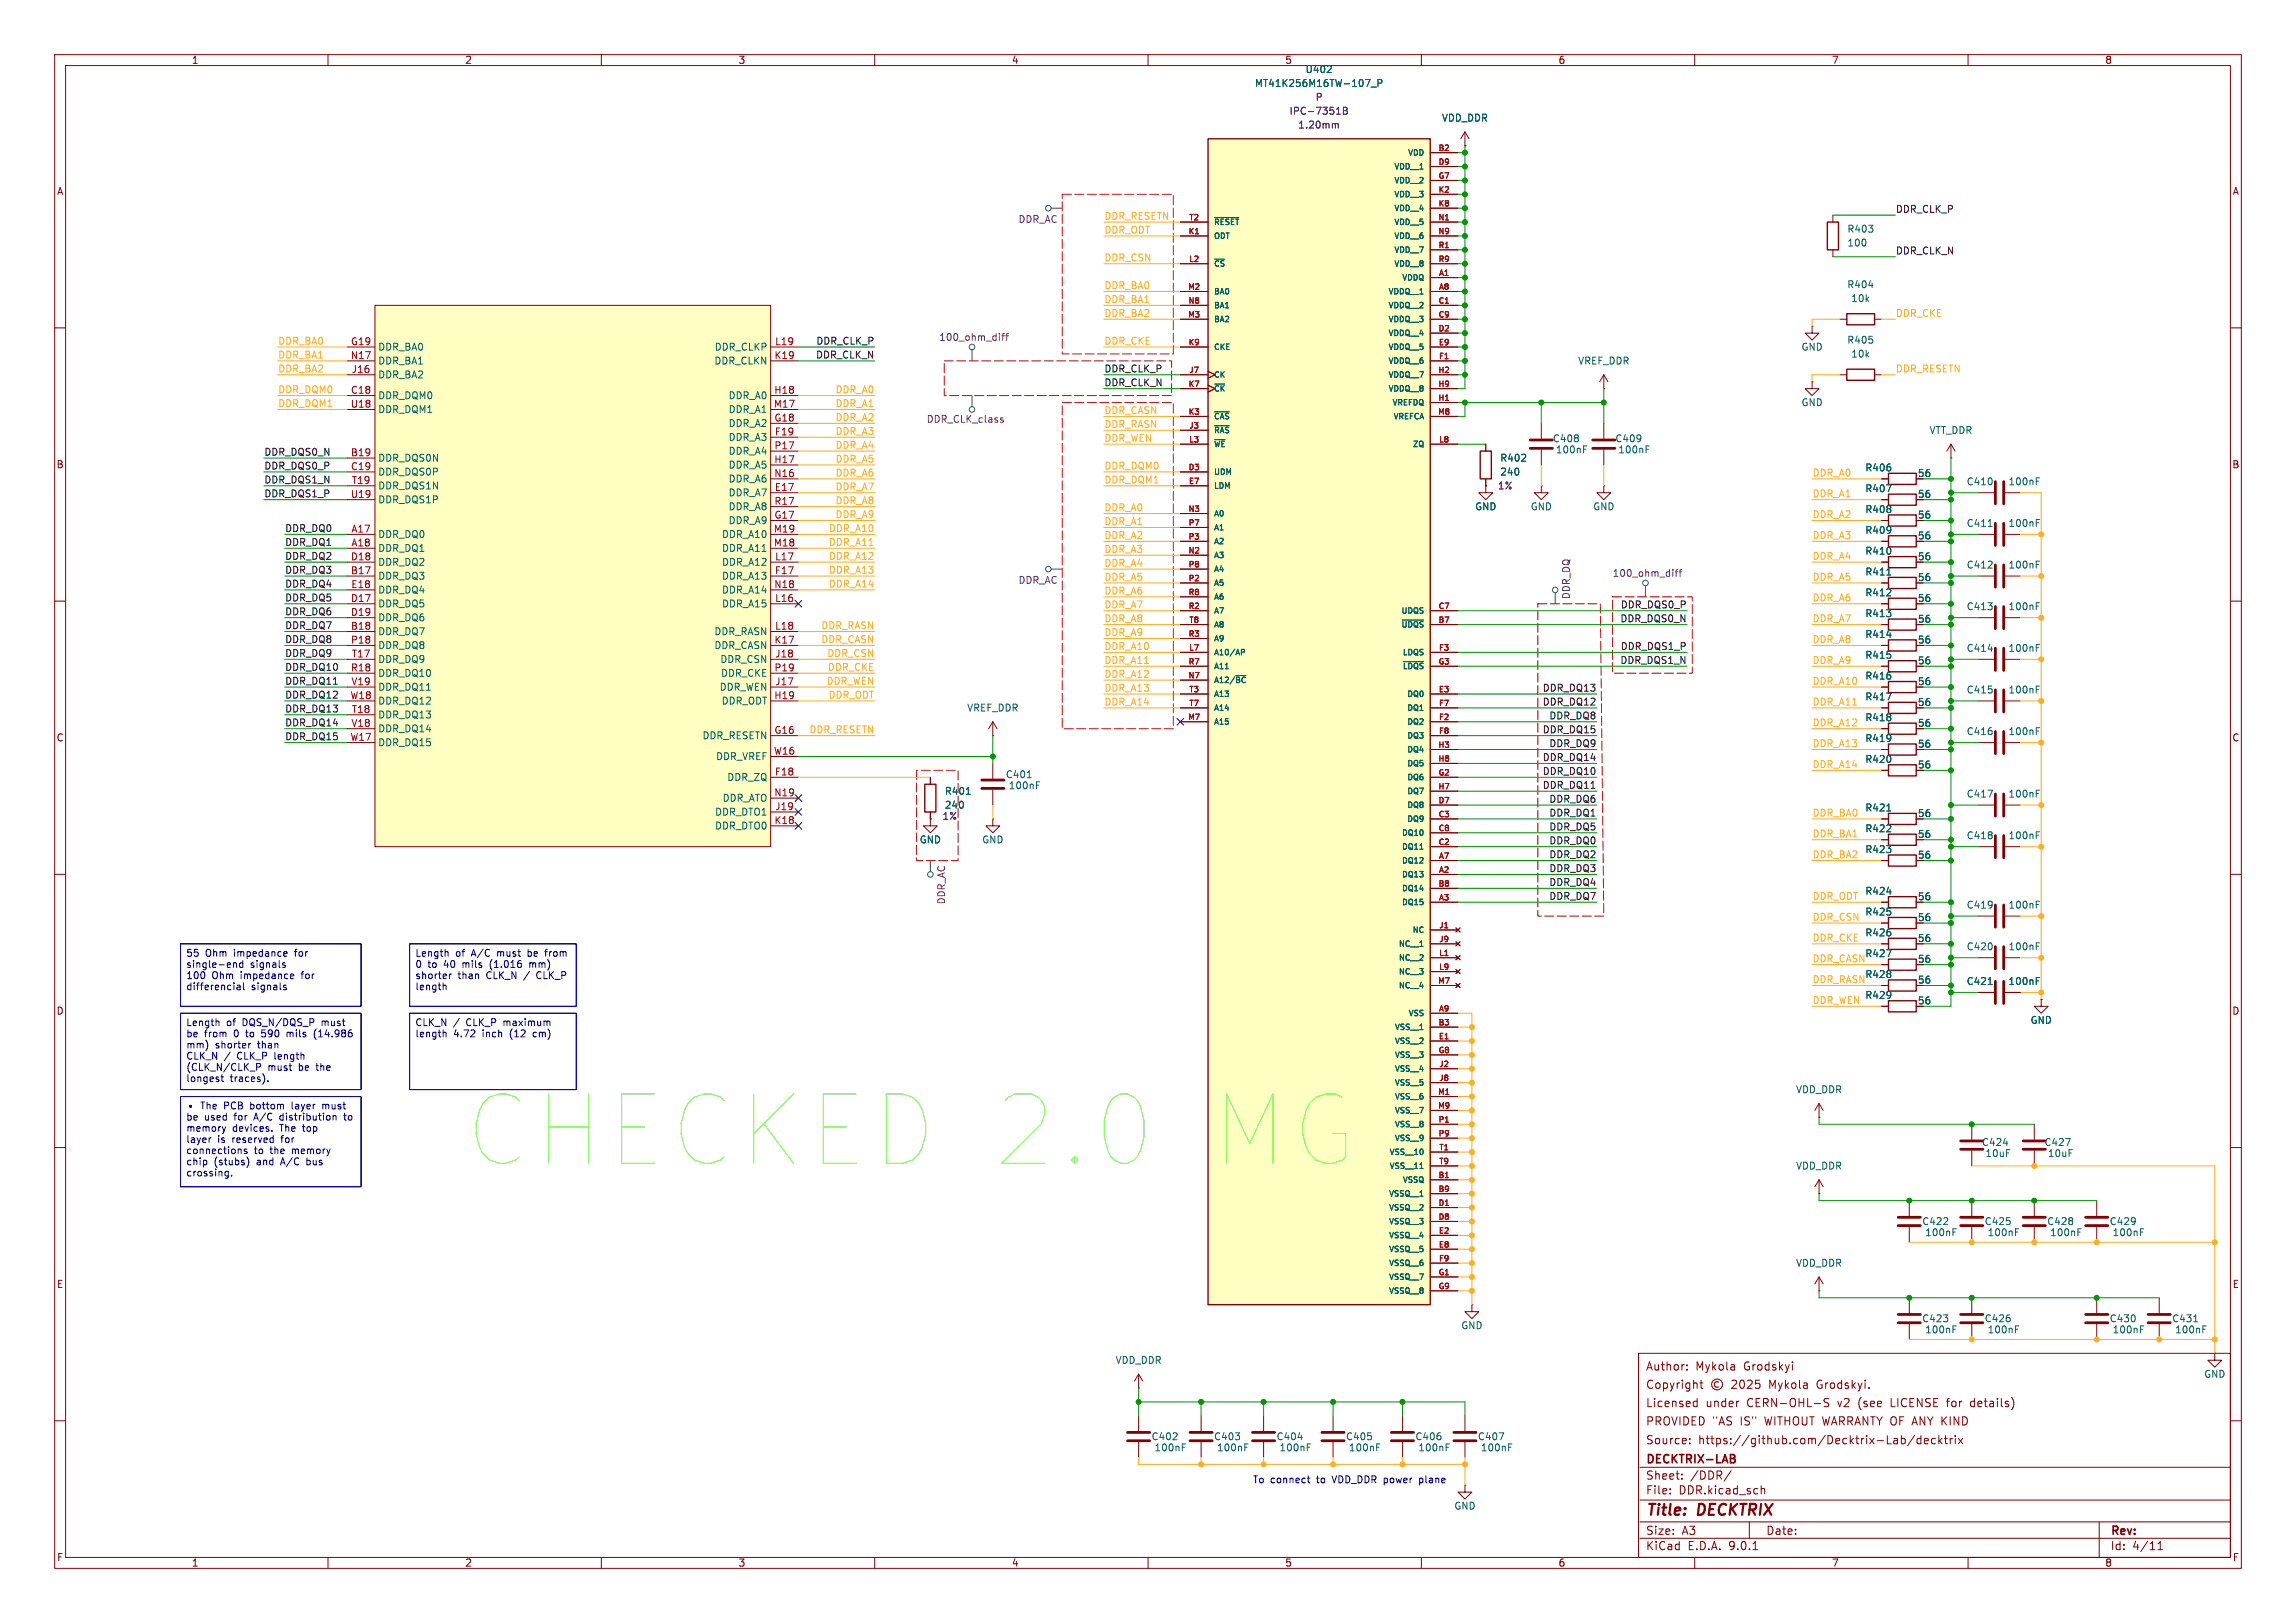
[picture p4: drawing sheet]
<svg xmlns="http://www.w3.org/2000/svg" width="420mm" height="297mm" viewBox="0 0 420 297" stroke-linecap="round" stroke-linejoin="round" font-family="sans-serif">
<defs><g id="words">
<g font-size="17.7" fill="#61ff33">
<text x="85.7" y="213.6">CHECKED 2.0</text>
<text x="218.2" y="213.6">MG</text>
</g>
<g font-size="2.8" fill="#840000">
<text x="301" y="277.9">Title:</text>
<text x="310.6" y="277.9">DECKTRIX</text>
</g>
<g font-size="2.1" fill="#840000">
<text x="301" y="251">Author:</text>
<text x="310.1" y="251">Mykola</text>
<text x="319" y="251">Grodskyi</text>
<text x="301" y="254.4">Copyright</text>
<text x="301" y="257.7">Licensed</text>
<text x="312" y="257.7">under</text>
<text x="319.6" y="257.7">CERN-OHL-S</text>
<text x="323.7" y="254.4">Mykola</text>
<text x="332.6" y="254.4">Grodskyi.</text>
<text x="336.3" y="257.7">v2</text>
<text x="340.2" y="257.7">(see</text>
<text x="346.3" y="257.7">LICENSE</text>
<text x="356.7" y="257.7">for</text>
<text x="361.2" y="257.7">details)</text>
<text x="301" y="261.1">PROVIDED &quot;AS</text>
<text x="318.4" y="261.1">IS&quot;</text>
<text x="323" y="261.1">WITHOUT WARRANTY OF ANY KIND</text>
<text x="301" y="268.2">DECKTRIX-LAB</text>
<text x="301" y="264.5">Source:</text>
<text x="310.6" y="264.5">https://github.com/Decktrix-Lab/decktrix</text>
<text x="301" y="273.7">File:</text>
<text x="301" y="271">Sheet:</text>
<text x="307.1" y="273.7">DDR.kicad_sch</text>
<text x="309.2" y="271">/DDR/</text>
<text x="301" y="281.1">Size:</text>
<text x="307.6" y="281.1">A3</text>
<text x="323" y="281.1">Date:</text>
<text x="386" y="281.3">Rev:</text>
<text x="301" y="283.9">KiCad</text>
<text x="308.7" y="283.9">E.D.A.</text>
<text x="316.3" y="283.9">9.0.1</text>
<text x="386" y="283.9">Id:</text>
<text x="390.1" y="283.9">4/11</text>
</g>
<g font-size="1.8" fill="#840000">
<text x="35" y="11.9">1</text>
<text x="85" y="11.9">2</text>
<text x="135" y="11.9">3</text>
<text x="185" y="11.9">4</text>
<text x="235" y="11.9">5</text>
<text x="285" y="11.9">6</text>
<text x="335" y="11.9">7</text>
<text x="385" y="11.9">8</text>
<text x="10.3" y="35.9">A</text>
<text x="408.3" y="35.9">A</text>
<text x="10.3" y="85.9">B</text>
<text x="350.7" y="87.5">56</text>
<text x="408.2" y="85.9">B</text>
<text x="350.7" y="95.1">56</text>
<text x="350.7" y="91.3">56</text>
<text x="350.7" y="98.9">56</text>
<text x="350.7" y="102.7">56</text>
<text x="350.7" y="106.5">56</text>
<text x="350.7" y="110.3">56</text>
<text x="350.7" y="118">56</text>
<text x="350.7" y="114.1">56</text>
<text x="350.7" y="125.6">56</text>
<text x="350.7" y="121.8">56</text>
<text x="350.7" y="129.4">56</text>
<text x="10.3" y="135.9">C</text>
<text x="350.7" y="133.2">56</text>
<text x="350.7" y="137">56</text>
<text x="408.2" y="135.9">C</text>
<text x="350.7" y="140.8">56</text>
<text x="350.7" y="149.7">56</text>
<text x="350.7" y="153.5">56</text>
<text x="350.7" y="157.3">56</text>
<text x="350.7" y="164.9">56</text>
<text x="350.7" y="168.8">56</text>
<text x="350.7" y="172.6">56</text>
<text x="350.7" y="176.4">56</text>
<text x="10.3" y="185.9">D</text>
<text x="350.7" y="180.2">56</text>
<text x="350.7" y="184">56</text>
<text x="408.2" y="185.9">D</text>
<text x="10.3" y="235.9">E</text>
<text x="408.3" y="235.9">E</text>
<text x="10.3" y="285.9">F</text>
<text x="35" y="286.9">1</text>
<text x="85" y="286.9">2</text>
<text x="135" y="286.9">3</text>
<text x="185" y="286.9">4</text>
<text x="235" y="286.9">5</text>
<text x="285" y="286.9">6</text>
<text x="335" y="286.9">7</text>
<text x="385" y="286.9">8</text>
<text x="408.3" y="285.9">F</text>
</g>
<g font-size="1.8" fill="#006464">
<text x="229.5" y="16.1">MT41K256M16TW-107_P</text>
<text x="238.7" y="13.6">U402</text>
<text x="263.7" y="22.5">VDD_DDR</text>
<text x="337.8" y="42.8">R403</text>
<text x="337.8" y="45.3">100</text>
<text x="337.8" y="52.9">R404</text>
<text x="338.5" y="55.5">10k</text>
<text x="69.1" y="64.4">DDR_BA0</text>
<text x="130.6" y="64.4">DDR_CLKP</text>
<text x="329.4" y="64.4">GND</text>
<text x="337.8" y="63.1">R405</text>
<text x="338.5" y="65.6">10k</text>
<text x="69.1" y="66.9">DDR_BA1</text>
<text x="69.1" y="69.4">DDR_BA2</text>
<text x="130.6" y="66.9">DDR_CLKN</text>
<text x="288.6" y="66.9">VREF_DDR</text>
<text x="69.1" y="73.3">DDR_DQM0</text>
<text x="69.1" y="75.8">DDR_DQM1</text>
<text x="133.2" y="73.3">DDR_A0</text>
<text x="133.2" y="75.8">DDR_A1</text>
<text x="329.4" y="74.5">GND</text>
<text x="133.2" y="78.3">DDR_A2</text>
<text x="133.2" y="80.9">DDR_A3</text>
<text x="133.2" y="83.4">DDR_A4</text>
<text x="284" y="81.1">C408</text>
<text x="284.5" y="83.2">100nF</text>
<text x="295.4" y="81.1">C409</text>
<text x="295.9" y="83.2">100nF</text>
<text x="352.9" y="79.6">VTT_DDR</text>
<text x="69.1" y="84.7">DDR_DQS0N</text>
<text x="69.1" y="87.2">DDR_DQS0P</text>
<text x="69.1" y="89.8">DDR_DQS1N</text>
<text x="133.2" y="86">DDR_A5</text>
<text x="133.2" y="88.5">DDR_A6</text>
<text x="274.3" y="84.7">R402</text>
<text x="274.3" y="87.2">240</text>
<text x="341.1" y="86.5">R406</text>
<text x="359.7" y="89">C410</text>
<text x="367.3" y="89">100nF</text>
<text x="69.1" y="92.3">DDR_DQS1P</text>
<text x="133.2" y="91">DDR_A7</text>
<text x="133.2" y="93.6">DDR_A8</text>
<text x="269.7" y="93.6">GND</text>
<text x="279.9" y="93.6">GND</text>
<text x="291.3" y="93.6">GND</text>
<text x="341.1" y="94.1">R408</text>
<text x="341.1" y="90.3">R407</text>
<text x="69.1" y="98.7">DDR_DQ0</text>
<text x="69.1" y="101.2">DDR_DQ1</text>
<text x="132" y="98.7">DDR_A10</text>
<text x="132" y="101.2">DDR_A11</text>
<text x="133.2" y="96.1">DDR_A9</text>
<text x="341.1" y="101.7">R410</text>
<text x="341.1" y="97.9">R409</text>
<text x="359.7" y="96.6">C411</text>
<text x="367.3" y="96.6">100nF</text>
<text x="69.1" y="103.7">DDR_DQ2</text>
<text x="69.1" y="106.3">DDR_DQ3</text>
<text x="132" y="103.7">DDR_A12</text>
<text x="132" y="106.3">DDR_A13</text>
<text x="341.1" y="105.5">R411</text>
<text x="359.7" y="104.2">C412</text>
<text x="367.3" y="104.2">100nF</text>
<text x="69.1" y="108.8">DDR_DQ4</text>
<text x="69.1" y="111.4">DDR_DQ5</text>
<text x="69.1" y="113.9">DDR_DQ6</text>
<text x="132" y="108.8">DDR_A14</text>
<text x="132" y="111.4">DDR_A15</text>
<text x="341.1" y="113.1">R413</text>
<text x="341.1" y="109.3">R412</text>
<text x="359.7" y="111.9">C413</text>
<text x="367.3" y="111.9">100nF</text>
<text x="69.1" y="116.4">DDR_DQ7</text>
<text x="69.1" y="119">DDR_DQ8</text>
<text x="130.6" y="116.4">DDR_RASN</text>
<text x="130.6" y="119">DDR_CASN</text>
<text x="341.1" y="116.9">R414</text>
<text x="359.7" y="119.5">C414</text>
<text x="367.3" y="119.5">100nF</text>
<text x="69.1" y="121.5">DDR_DQ9</text>
<text x="69.1" y="124.1">DDR_DQ10</text>
<text x="131.7" y="121.5">DDR_CSN</text>
<text x="131.8" y="124.1">DDR_CKE</text>
<text x="341.1" y="124.6">R416</text>
<text x="341.1" y="120.8">R415</text>
<text x="69.1" y="126.6">DDR_DQ11</text>
<text x="69.1" y="129.1">DDR_DQ12</text>
<text x="69.1" y="131.7">DDR_DQ13</text>
<text x="131.6" y="126.6">DDR_WEN</text>
<text x="131.9" y="129.1">DDR_ODT</text>
<text x="176.8" y="130.4">VREF_DDR</text>
<text x="341.1" y="128.4">R417</text>
<text x="359.7" y="127.1">C415</text>
<text x="367.3" y="127.1">100nF</text>
<text x="69.1" y="134.2">DDR_DQ14</text>
<text x="69.1" y="136.8">DDR_DQ15</text>
<text x="128.4" y="135.5">DDR_RESETN</text>
<text x="341.1" y="132.2">R418</text>
<text x="341.1" y="136">R419</text>
<text x="359.7" y="134.7">C416</text>
<text x="367.3" y="134.7">100nF</text>
<text x="130.9" y="139.3">DDR_VREF</text>
<text x="132.9" y="143.1">DDR_ZQ</text>
<text x="183.9" y="142.6">C401</text>
<text x="341.1" y="139.8">R420</text>
<text x="130.7" y="149.5">DDR_DTO1</text>
<text x="132.1" y="146.9">DDR_ATO</text>
<text x="172.7" y="145.6">R401</text>
<text x="172.7" y="148.2">240</text>
<text x="184.4" y="144.6">100nF</text>
<text x="341.1" y="148.7">R421</text>
<text x="359.7" y="146.2">C417</text>
<text x="367.3" y="146.2">100nF</text>
<text x="130.7" y="152">DDR_DTO0</text>
<text x="168.1" y="154.5">GND</text>
<text x="179.6" y="154.5">GND</text>
<text x="341.1" y="152.5">R422</text>
<text x="359.7" y="153.8">C418</text>
<text x="367.3" y="153.8">100nF</text>
<text x="341.1" y="156.3">R423</text>
<text x="341.1" y="167.7">R425</text>
<text x="341.1" y="163.9">R424</text>
<text x="359.7" y="166.5">C419</text>
<text x="367.3" y="166.5">100nF</text>
<text x="341.1" y="171.6">R426</text>
<text x="341.1" y="179.2">R428</text>
<text x="341.1" y="175.4">R427</text>
<text x="359.7" y="174.1">C420</text>
<text x="367.3" y="174.1">100nF</text>
<text x="341.1" y="183">R429</text>
<text x="359.7" y="180.4">C421</text>
<text x="367.3" y="180.4">100nF</text>
<text x="371.3" y="187.6">GND</text>
<text x="328.4" y="200.3">VDD_DDR</text>
<text x="362.4" y="209.9">C424</text>
<text x="373.9" y="209.9">C427</text>
<text x="328.4" y="214.2">VDD_DDR</text>
<text x="363.1" y="211.9">10uF</text>
<text x="374.5" y="211.9">10uF</text>
<text x="351.5" y="224.4">C422</text>
<text x="352.1" y="226.4">100nF</text>
<text x="363" y="224.4">C425</text>
<text x="363.5" y="226.4">100nF</text>
<text x="374.4" y="224.4">C428</text>
<text x="374.9" y="226.4">100nF</text>
<text x="385.8" y="224.4">C429</text>
<text x="386.3" y="226.4">100nF</text>
<text x="328.4" y="232">VDD_DDR</text>
<text x="267.2" y="243.4">GND</text>
<text x="351.5" y="242.2">C423</text>
<text x="352.1" y="244.2">100nF</text>
<text x="363" y="242.2">C426</text>
<text x="363.5" y="244.2">100nF</text>
<text x="385.8" y="242.2">C430</text>
<text x="386.3" y="244.2">100nF</text>
<text x="397.2" y="242.2">C431</text>
<text x="397.8" y="244.2">100nF</text>
<text x="204" y="249.8">VDD_DDR</text>
<text x="403.1" y="252.3">GND</text>
<text x="210.6" y="263.8">C402</text>
<text x="222" y="263.8">C403</text>
<text x="233.4" y="263.8">C404</text>
<text x="246.1" y="263.8">C405</text>
<text x="258.8" y="263.8">C406</text>
<text x="270.2" y="263.8">C407</text>
<text x="211.1" y="265.8">100nF</text>
<text x="222.5" y="265.8">100nF</text>
<text x="233.9" y="265.8">100nF</text>
<text x="246.6" y="265.8">100nF</text>
<text x="259.3" y="265.8">100nF</text>
<text x="270.8" y="265.8">100nF</text>
<text x="265.9" y="276.5">GND</text>
</g>
<g font-size="1.8" fill="#840084">
<text x="235.8" y="21.2">IPC-7351B</text>
<text x="237.4" y="23.7">1.20mm</text>
<text x="240.6" y="18.6">P</text>
<text x="186.2" y="41">DDR_AC</text>
<text x="171.7" y="62.6">100_ohm_diff</text>
<text x="169.4" y="77.6">DDR_CLK_class</text>
<text x="273.9" y="89.8">1%</text>
<text x="186.2" y="107">DDR_AC</text>
<text x="294.9" y="105.8">100_ohm_diff</text>
<text x="287.4" y="109.7" transform="rotate(-90 287.4 109.7)">DDR_DQ</text>
<text x="172.3" y="150.2">1%</text>
<text x="173.1" y="165.6" transform="rotate(-90 173.1 165.6)">DDR_AC</text>
</g>
<g font-size="1.8" fill="#ffac18">
<text x="201.9" y="40.3">DDR_RESETN</text>
<text x="201.9" y="42.8">DDR_ODT</text>
<text x="201.9" y="47.9">DDR_CSN</text>
<text x="201.9" y="53">DDR_BA0</text>
<text x="201.9" y="58.1">DDR_BA2</text>
<text x="201.9" y="55.5">DDR_BA1</text>
<text x="346.7" y="58.1">DDR_CKE</text>
<text x="50.8" y="63.2">DDR_BA0</text>
<text x="50.8" y="65.7">DDR_BA1</text>
<text x="201.9" y="63.2">DDR_CKE</text>
<text x="50.8" y="68.2">DDR_BA2</text>
<text x="346.7" y="68.2">DDR_RESETN</text>
<text x="50.8" y="72">DDR_DQM0</text>
<text x="50.8" y="74.6">DDR_DQM1</text>
<text x="152.7" y="77.1">DDR_A2</text>
<text x="152.7" y="72">DDR_A0</text>
<text x="152.7" y="74.6">DDR_A1</text>
<text x="201.9" y="75.9">DDR_CASN</text>
<text x="152.7" y="79.7">DDR_A3</text>
<text x="152.7" y="82.2">DDR_A4</text>
<text x="201.9" y="78.4">DDR_RASN</text>
<text x="201.9" y="80.9">DDR_WEN</text>
<text x="152.7" y="89.8">DDR_A7</text>
<text x="152.7" y="84.7">DDR_A5</text>
<text x="152.7" y="87.3">DDR_A6</text>
<text x="201.9" y="86">DDR_DQM0</text>
<text x="201.9" y="88.6">DDR_DQM1</text>
<text x="331.5" y="87.3">DDR_A0</text>
<text x="152.7" y="94.9">DDR_A9</text>
<text x="152.7" y="92.4">DDR_A8</text>
<text x="201.9" y="93.6">DDR_A0</text>
<text x="331.5" y="94.9">DDR_A2</text>
<text x="331.5" y="91.1">DDR_A1</text>
<text x="151.5" y="97.4">DDR_A10</text>
<text x="151.5" y="100">DDR_A11</text>
<text x="201.9" y="96.2">DDR_A1</text>
<text x="201.9" y="101.3">DDR_A3</text>
<text x="201.9" y="98.7">DDR_A2</text>
<text x="331.5" y="98.7">DDR_A3</text>
<text x="151.5" y="107.6">DDR_A14</text>
<text x="151.5" y="105.1">DDR_A13</text>
<text x="151.5" y="102.5">DDR_A12</text>
<text x="201.9" y="103.8">DDR_A4</text>
<text x="201.9" y="106.3">DDR_A5</text>
<text x="331.5" y="102.5">DDR_A4</text>
<text x="331.5" y="106.3">DDR_A5</text>
<text x="201.9" y="111.4">DDR_A7</text>
<text x="201.9" y="108.9">DDR_A6</text>
<text x="201.9" y="114">DDR_A8</text>
<text x="331.5" y="110.1">DDR_A6</text>
<text x="331.5" y="114">DDR_A7</text>
<text x="150.1" y="115.2">DDR_RASN</text>
<text x="150.1" y="117.8">DDR_CASN</text>
<text x="201.9" y="119">DDR_A10</text>
<text x="201.9" y="116.5">DDR_A9</text>
<text x="331.5" y="117.8">DDR_A8</text>
<text x="151.1" y="125.4">DDR_WEN</text>
<text x="151.2" y="120.3">DDR_CSN</text>
<text x="151.4" y="122.8">DDR_CKE</text>
<text x="201.9" y="124.1">DDR_A12</text>
<text x="201.9" y="121.6">DDR_A11</text>
<text x="331.5" y="125.4">DDR_A10</text>
<text x="331.5" y="121.6">DDR_A9</text>
<text x="151.5" y="127.9">DDR_ODT</text>
<text x="201.9" y="126.7">DDR_A13</text>
<text x="201.9" y="129.2">DDR_A14</text>
<text x="331.5" y="129.2">DDR_A11</text>
<text x="148" y="134.3">DDR_RESETN</text>
<text x="331.5" y="136.8">DDR_A13</text>
<text x="331.5" y="133">DDR_A12</text>
<text x="331.5" y="140.6">DDR_A14</text>
<text x="331.5" y="149.5">DDR_BA0</text>
<text x="331.5" y="153.3">DDR_BA1</text>
<text x="331.5" y="157.1">DDR_BA2</text>
<text x="331.5" y="164.8">DDR_ODT</text>
<text x="331.5" y="172.4">DDR_CKE</text>
<text x="331.5" y="168.6">DDR_CSN</text>
<text x="331.5" y="176.2">DDR_CASN</text>
<text x="331.5" y="180">DDR_RASN</text>
<text x="331.5" y="183.8">DDR_WEN</text>
</g>
<g font-size="1.8" fill="#0f0f0f">
<text x="346.7" y="39">DDR_CLK_P</text>
<text x="346.7" y="46.6">DDR_CLK_N</text>
<text x="149.2" y="65.7">DDR_CLK_N</text>
<text x="149.2" y="63.2">DDR_CLK_P</text>
<text x="201.9" y="68.2">DDR_CLK_P</text>
<text x="201.9" y="70.8">DDR_CLK_N</text>
<text x="48.3" y="83.5">DDR_DQS0_N</text>
<text x="48.3" y="86">DDR_DQS0_P</text>
<text x="48.3" y="88.6">DDR_DQS1_N</text>
<text x="48.3" y="91.1">DDR_DQS1_P</text>
<text x="52.1" y="97.4">DDR_DQ0</text>
<text x="52.1" y="100">DDR_DQ1</text>
<text x="52.1" y="105.1">DDR_DQ3</text>
<text x="52.1" y="102.5">DDR_DQ2</text>
<text x="52.1" y="107.6">DDR_DQ4</text>
<text x="52.1" y="112.7">DDR_DQ6</text>
<text x="52.1" y="110.1">DDR_DQ5</text>
<text x="296.3" y="114">DDR_DQS0_N</text>
<text x="296.4" y="111.4">DDR_DQS0_P</text>
<text x="52.1" y="117.8">DDR_DQ8</text>
<text x="52.1" y="115.2">DDR_DQ7</text>
<text x="296.4" y="119">DDR_DQS1_P</text>
<text x="52.1" y="122.8">DDR_DQ10</text>
<text x="52.1" y="120.3">DDR_DQ9</text>
<text x="52.1" y="125.4">DDR_DQ11</text>
<text x="296.3" y="121.6">DDR_DQS1_N</text>
<text x="52.1" y="130.5">DDR_DQ13</text>
<text x="52.1" y="127.9">DDR_DQ12</text>
<text x="282.1" y="126.7">DDR_DQ13</text>
<text x="282.1" y="129.2">DDR_DQ12</text>
<text x="283.3" y="131.7">DDR_DQ8</text>
<text x="52.1" y="133">DDR_DQ14</text>
<text x="52.1" y="135.5">DDR_DQ15</text>
<text x="282.1" y="134.3">DDR_DQ15</text>
<text x="283.3" y="136.8">DDR_DQ9</text>
<text x="282.1" y="141.9">DDR_DQ10</text>
<text x="282.1" y="139.4">DDR_DQ14</text>
<text x="282.1" y="144.4">DDR_DQ11</text>
<text x="283.3" y="149.5">DDR_DQ1</text>
<text x="283.3" y="147">DDR_DQ6</text>
<text x="283.3" y="154.6">DDR_DQ0</text>
<text x="283.3" y="152.1">DDR_DQ5</text>
<text x="283.3" y="157.1">DDR_DQ2</text>
<text x="283.3" y="159.7">DDR_DQ3</text>
<text x="283.3" y="164.8">DDR_DQ7</text>
<text x="283.3" y="162.2">DDR_DQ4</text>
</g>
<g font-size="1.8" fill="#a90000">
<text x="64.1" y="65.8">N17</text>
<text x="64.1" y="63.2">G19</text>
<text x="141.6" y="65.8">K19</text>
<text x="141.7" y="63.2">L19</text>
<text x="64.2" y="68.3">J16</text>
<text x="64.1" y="74.7">U18</text>
<text x="64.1" y="72.1">C18</text>
<text x="141.5" y="74.7">M17</text>
<text x="141.5" y="72.1">H18</text>
<text x="141.6" y="77.2">G18</text>
<text x="64.1" y="83.6">B19</text>
<text x="141.6" y="82.3">P17</text>
<text x="141.7" y="79.8">F19</text>
<text x="64.1" y="86.1">C19</text>
<text x="64.2" y="88.6">T19</text>
<text x="141.5" y="84.8">H17</text>
<text x="141.5" y="87.4">N16</text>
<text x="141.6" y="89.9">E17</text>
<text x="64.1" y="91.2">U19</text>
<text x="141.6" y="92.5">R17</text>
<text x="141.6" y="95">G17</text>
<text x="64.2" y="97.5">A17</text>
<text x="64.2" y="100.1">A18</text>
<text x="141.5" y="97.5">M19</text>
<text x="141.5" y="100.1">M18</text>
<text x="64.1" y="102.6">D18</text>
<text x="64.1" y="105.2">B17</text>
<text x="64.2" y="107.7">E18</text>
<text x="141.5" y="107.7">N18</text>
<text x="141.7" y="105.2">F17</text>
<text x="141.7" y="102.6">L17</text>
<text x="64.1" y="110.2">D17</text>
<text x="64.1" y="112.8">D19</text>
<text x="141.7" y="110.2">L16</text>
<text x="64.1" y="115.3">B18</text>
<text x="64.1" y="117.9">P18</text>
<text x="141.6" y="117.9">K17</text>
<text x="141.7" y="115.3">L18</text>
<text x="64.1" y="122.9">R18</text>
<text x="64.2" y="125.5">V19</text>
<text x="64.2" y="120.4">T17</text>
<text x="141.6" y="122.9">P19</text>
<text x="141.7" y="120.4">J18</text>
<text x="141.7" y="125.5">J17</text>
<text x="64" y="128">W18</text>
<text x="64.2" y="130.6">T18</text>
<text x="141.5" y="128">H19</text>
<text x="64" y="135.6">W17</text>
<text x="64.2" y="133.1">V18</text>
<text x="141.6" y="134.4">G16</text>
<text x="141.5" y="138.2">W16</text>
<text x="141.7" y="142">F18</text>
<text x="141.5" y="145.8">N19</text>
<text x="141.7" y="148.3">J19</text>
<text x="141.6" y="150.9">K18</text>
</g>
<g font-size="1.8" fill="#0000c2">
<text x="34" y="175.4">55</text>
<text x="34" y="177.4">single-end</text>
<text x="34" y="179.5">100</text>
<text x="37.6" y="175.4">Ohm</text>
<text x="38.8" y="179.5">Ohm</text>
<text x="42.9" y="175.4">impedance</text>
<text x="44.1" y="179.5">impedance</text>
<text x="45.8" y="177.4">signals</text>
<text x="54.2" y="175.4">for</text>
<text x="55.4" y="179.5">for</text>
<text x="75.9" y="175.4">Length</text>
<text x="75.9" y="177.4">0</text>
<text x="75.9" y="179.5">shorter</text>
<text x="78.3" y="177.4">to</text>
<text x="81.3" y="177.4">40</text>
<text x="83.3" y="175.4">of</text>
<text x="83.8" y="179.5">than</text>
<text x="84.9" y="177.4">mils</text>
<text x="86.4" y="175.4">A/C</text>
<text x="89.1" y="179.5">CLK_N</text>
<text x="90.1" y="177.4">(1.016</text>
<text x="91.2" y="175.4">must</text>
<text x="96.1" y="179.5">/</text>
<text x="97" y="175.4">be</text>
<text x="97.5" y="177.4">mm)</text>
<text x="98.6" y="179.5">CLK_P</text>
<text x="100.4" y="175.4">from</text>
<text x="34" y="181.5">differencial</text>
<text x="46" y="181.5">signals</text>
<text x="75.9" y="181.5">length</text>
<text x="34" y="188.1">Length</text>
<text x="34" y="190.1">be</text>
<text x="37.4" y="190.1">from</text>
<text x="41.4" y="188.1">of</text>
<text x="42.9" y="190.1">0</text>
<text x="44.5" y="188.1">DQS_N/DQS_P</text>
<text x="45.3" y="190.1">to</text>
<text x="48.3" y="190.1">590</text>
<text x="53.1" y="190.1">mils</text>
<text x="58.3" y="190.1">(14.986</text>
<text x="59.1" y="188.1">must</text>
<text x="75.9" y="188.1">CLK_N</text>
<text x="75.9" y="190.1">length</text>
<text x="82.9" y="188.1">/</text>
<text x="83" y="190.1">4.72</text>
<text x="85.4" y="188.1">CLK_P</text>
<text x="88.4" y="190.1">inch</text>
<text x="92.4" y="188.1">maximum</text>
<text x="93.5" y="190.1">(12</text>
<text x="98" y="190.1">cm)</text>
<text x="34" y="192.2">mm)</text>
<text x="34" y="194.2">CLK_N</text>
<text x="34" y="196.3">(CLK_N/CLK_P</text>
<text x="39.4" y="192.2">shorter</text>
<text x="41" y="194.2">/</text>
<text x="43.5" y="194.2">CLK_P</text>
<text x="47.3" y="192.2">than</text>
<text x="49" y="196.3">must</text>
<text x="50.5" y="194.2">length</text>
<text x="54.8" y="196.3">be</text>
<text x="58.2" y="196.3">the</text>
<text x="34" y="198.3">longest</text>
<text x="34" y="203.3">þÿ &quot;The</text>
<text x="41.1" y="203.3">PCB</text>
<text x="42.1" y="198.3">traces).</text>
<text x="46.1" y="203.3">bottom</text>
<text x="53.8" y="203.3">layer</text>
<text x="59.7" y="203.3">must</text>
<text x="34" y="205.4">be</text>
<text x="34" y="207.4">memory</text>
<text x="34" y="209.5">layer</text>
<text x="37.4" y="205.4">used</text>
<text x="39.8" y="209.5">is</text>
<text x="42.5" y="207.4">devices.</text>
<text x="42.6" y="209.5">reserved</text>
<text x="43" y="205.4">for</text>
<text x="46.8" y="205.4">A/C</text>
<text x="51.3" y="207.4">The</text>
<text x="51.7" y="205.4">distribution</text>
<text x="51.8" y="209.5">for</text>
<text x="55.7" y="207.4">top</text>
<text x="63.7" y="205.4">to</text>
<text x="34" y="211.5">connections</text>
<text x="34" y="213.6">chip</text>
<text x="34" y="215.6">crossing.</text>
<text x="39.1" y="213.6">(stubs)</text>
<text x="46.5" y="211.5">to</text>
<text x="47.1" y="213.6">and</text>
<text x="49.6" y="211.5">the</text>
<text x="51.7" y="213.6">A/C</text>
<text x="53.7" y="211.5">memory</text>
<text x="56.6" y="213.6">bus</text>
<text x="229.1" y="271.6">To connect</text>
<text x="241" y="271.6">to</text>
<text x="244" y="271.6">VDD_DDR power</text>
<text x="260.3" y="271.6">plane</text>
</g>
<g font-size="1.4" fill="#006464">
<text x="257.4" y="28.7">VDD</text>
<text x="254.9" y="31.2">VDD__1</text>
<text x="254.9" y="33.8">VDD__2</text>
<text x="222" y="41.4">~{RESET}</text>
<text x="254.9" y="36.3">VDD__3</text>
<text x="254.9" y="38.8">VDD__4</text>
<text x="254.9" y="41.4">VDD__5</text>
<text x="222" y="43.9">ODT</text>
<text x="254.9" y="43.9">VDD__6</text>
<text x="254.9" y="46.5">VDD__7</text>
<text x="222" y="49">~{CS}</text>
<text x="254.9" y="49">VDD__8</text>
<text x="256.4" y="51.5">VDDQ</text>
<text x="222" y="54.1">BA0</text>
<text x="222" y="56.6">BA1</text>
<text x="222" y="59.2">BA2</text>
<text x="253.9" y="54.1">VDDQ__1</text>
<text x="253.9" y="56.6">VDDQ__2</text>
<text x="253.9" y="59.2">VDDQ__3</text>
<text x="222" y="64.2">CKE</text>
<text x="253.9" y="61.7">VDDQ__4</text>
<text x="253.9" y="64.2">VDDQ__5</text>
<text x="222" y="69.3">CK</text>
<text x="222" y="71.9">~{CK}</text>
<text x="253.9" y="66.8">VDDQ__6</text>
<text x="253.9" y="69.3">VDDQ__7</text>
<text x="253.9" y="71.9">VDDQ__8</text>
<text x="222" y="76.9">~{CAS}</text>
<text x="254.6" y="74.4">VREFDQ</text>
<text x="254.8" y="76.9">VREFCA</text>
<text x="222" y="79.5">~{RAS}</text>
<text x="222" y="82">~{WE}</text>
<text x="258.3" y="82">ZQ</text>
<text x="222" y="87.1">UDM</text>
<text x="222" y="89.6">LDM</text>
<text x="222" y="94.7">A0</text>
<text x="222" y="97.3">A1</text>
<text x="222" y="99.8">A2</text>
<text x="222" y="102.3">A3</text>
<text x="222" y="104.9">A4</text>
<text x="222" y="107.4">A5</text>
<text x="222" y="110">A6</text>
<text x="222" y="112.5">A7</text>
<text x="256.2" y="112.5">UDQS</text>
<text x="222" y="115">A8</text>
<text x="222" y="117.6">A9</text>
<text x="256.2" y="115">~{UDQS}</text>
<text x="222" y="120.1">A10/AP</text>
<text x="222" y="122.7">A11</text>
<text x="222" y="125.2">A12/~{BC}</text>
<text x="256.5" y="120.1">LDQS</text>
<text x="256.5" y="122.7">~{LDQS}</text>
<text x="222" y="127.7">A13</text>
<text x="222" y="130.3">A14</text>
<text x="257.3" y="127.7">DQ0</text>
<text x="257.3" y="130.3">DQ1</text>
<text x="222" y="132.8">A15</text>
<text x="257.3" y="132.8">DQ2</text>
<text x="257.3" y="135.4">DQ3</text>
<text x="257.3" y="137.9">DQ4</text>
<text x="257.3" y="140.4">DQ5</text>
<text x="257.3" y="143">DQ6</text>
<text x="257.3" y="145.5">DQ7</text>
<text x="257.3" y="148.1">DQ8</text>
<text x="256.3" y="153.1">DQ10</text>
<text x="256.3" y="155.7">DQ11</text>
<text x="257.3" y="150.6">DQ9</text>
<text x="256.3" y="158.2">DQ12</text>
<text x="256.3" y="160.8">DQ13</text>
<text x="256.3" y="163.3">DQ14</text>
<text x="256.3" y="165.8">DQ15</text>
<text x="255.8" y="173.5">NC__1</text>
<text x="258.3" y="170.9">NC</text>
<text x="255.8" y="176">NC__2</text>
<text x="255.8" y="178.5">NC__3</text>
<text x="255.8" y="181.1">NC__4</text>
<text x="255" y="188.7">VSS__1</text>
<text x="255" y="191.2">VSS__2</text>
<text x="257.5" y="186.2">VSS</text>
<text x="255" y="193.8">VSS__3</text>
<text x="255" y="196.3">VSS__4</text>
<text x="255" y="198.9">VSS__5</text>
<text x="255" y="201.4">VSS__6</text>
<text x="255" y="203.9">VSS__7</text>
<text x="255" y="206.5">VSS__8</text>
<text x="255" y="209">VSS__9</text>
<text x="254.1" y="211.6">VSS__10</text>
<text x="254.1" y="214.1">VSS__11</text>
<text x="254" y="219.2">VSSQ__1</text>
<text x="254" y="221.7">VSSQ__2</text>
<text x="256.5" y="216.6">VSSQ</text>
<text x="254" y="224.3">VSSQ__3</text>
<text x="254" y="226.8">VSSQ__4</text>
<text x="254" y="229.3">VSSQ__5</text>
<text x="254" y="231.9">VSSQ__6</text>
<text x="254" y="234.4">VSSQ__7</text>
<text x="254" y="237">VSSQ__8</text>
</g>
<g font-size="1.4" fill="#a90000">
<text x="263" y="27.7">B2</text>
<text x="263" y="30.2">D9</text>
<text x="263" y="32.8">G7</text>
<text x="263" y="35.3">K2</text>
<text x="217.4" y="40.4">T2</text>
<text x="263" y="40.4">N1</text>
<text x="263" y="37.8">K8</text>
<text x="217.3" y="42.9">K1</text>
<text x="263" y="42.9">N9</text>
<text x="263" y="45.5">R1</text>
<text x="217.2" y="53.1">M2</text>
<text x="217.4" y="48">L2</text>
<text x="263" y="48">R9</text>
<text x="263.1" y="50.5">A1</text>
<text x="263.1" y="53.1">A8</text>
<text x="217.2" y="58.2">M3</text>
<text x="217.3" y="55.6">N8</text>
<text x="263" y="55.6">C1</text>
<text x="263" y="58.2">C9</text>
<text x="217.3" y="63.2">K9</text>
<text x="263" y="60.7">D2</text>
<text x="263.1" y="63.2">E9</text>
<text x="263.1" y="65.8">F1</text>
<text x="217.3" y="70.9">K7</text>
<text x="217.4" y="68.3">J7</text>
<text x="263" y="68.3">H2</text>
<text x="263" y="70.9">H9</text>
<text x="217.3" y="75.9">K3</text>
<text x="263" y="75.9">M8</text>
<text x="263" y="73.4">H1</text>
<text x="217.4" y="81">L3</text>
<text x="217.4" y="78.5">J3</text>
<text x="263.1" y="81">L8</text>
<text x="217.3" y="86.1">D3</text>
<text x="217.4" y="88.6">E7</text>
<text x="217.3" y="93.7">N3</text>
<text x="217.3" y="101.3">N2</text>
<text x="217.3" y="96.3">P7</text>
<text x="217.3" y="98.8">P3</text>
<text x="217.3" y="103.9">P8</text>
<text x="217.3" y="106.4">P2</text>
<text x="217.3" y="109">R8</text>
<text x="217.3" y="111.5">R2</text>
<text x="263" y="111.5">C7</text>
<text x="217.3" y="116.6">R3</text>
<text x="217.4" y="119.1">L7</text>
<text x="217.4" y="114">T8</text>
<text x="263" y="114">B7</text>
<text x="263.1" y="119.1">F3</text>
<text x="217.3" y="124.2">N7</text>
<text x="217.3" y="121.7">R7</text>
<text x="263" y="121.7">G3</text>
<text x="217.2" y="131.8">M7</text>
<text x="217.4" y="126.7">T3</text>
<text x="217.4" y="129.3">T7</text>
<text x="263.1" y="126.7">E3</text>
<text x="263.1" y="129.3">F7</text>
<text x="263.1" y="131.8">F2</text>
<text x="263" y="136.9">H3</text>
<text x="263.1" y="134.4">F8</text>
<text x="263" y="139.4">H8</text>
<text x="263" y="142">G2</text>
<text x="263" y="144.5">H7</text>
<text x="263" y="147.1">D7</text>
<text x="263" y="149.6">C3</text>
<text x="263" y="152.1">C8</text>
<text x="263" y="154.7">C2</text>
<text x="263.1" y="157.2">A7</text>
<text x="263.1" y="159.8">A2</text>
<text x="263" y="162.3">B8</text>
<text x="263.1" y="164.8">A3</text>
<text x="263.2" y="169.9">J1</text>
<text x="263.2" y="172.5">J9</text>
<text x="263.1" y="175">L1</text>
<text x="263.1" y="177.5">L9</text>
<text x="263" y="180.1">M7</text>
<text x="263.1" y="185.2">A9</text>
<text x="263" y="187.7">B3</text>
<text x="263.1" y="190.2">E1</text>
<text x="263" y="192.8">G8</text>
<text x="263.2" y="195.3">J2</text>
<text x="263.2" y="197.9">J8</text>
<text x="263" y="200.4">M1</text>
<text x="263" y="202.9">M9</text>
<text x="263" y="205.5">P1</text>
<text x="263" y="208">P9</text>
<text x="263" y="215.6">B1</text>
<text x="263.2" y="210.6">T1</text>
<text x="263.2" y="213.1">T9</text>
<text x="263" y="218.2">B9</text>
<text x="263" y="220.7">D1</text>
<text x="263" y="223.3">D8</text>
<text x="263.1" y="225.8">E2</text>
<text x="263" y="233.4">G1</text>
<text x="263.1" y="228.3">E8</text>
<text x="263.1" y="230.9">F9</text>
<text x="263" y="236">G9</text>
</g>
</g></defs>
<g fill="none" stroke="#840000" stroke-width=".18">
<path d="M10 10h400v277h-400zM12 12h396v273h-396zM60 10v2M110 10v2M160 10v2M210 10v2M260 10v2M310 10v2M360 10v2M10 60h2M281.9 77.5v2.8M293.4 77.5v2.8"/>
<path d="M408 60h2M271.8 88.9v1.3h1.2l-1.2 1.2-1.3-1.2h1.3M271.8 88.9h.1M271.8 81.3v1.3M271.8 87.6v1.3M281.9 82.3v2.8M293.4 82.3v2.8M361.9 90.2h2.8M366.8 90.2h2.8M10 110h2M361.9 105.4h2.8M366.8 105.4h2.8"/>
<path d="M408 110h2M344.2 133.4h1.2M344.2 129.5h1.2M344.2 137.2h1.2M361.9 128.3h2.8M366.8 128.3h2.8M10 160h2M344.2 141h1.2M361.9 154.9h2.8M366.8 154.9h2.8M408 160h2M361.9 175.3h2.8"/>
<path d="M361.9 167.6h2.8M366.8 175.3h2.8M366.8 167.6h2.8M344.2 180.3h1.2M344.2 184.2h1.2M361.9 181.6h2.8M366.8 181.6h2.8M373.4 182.9v1.3h1.2l-1.2 1.2-1.3-1.2h1.3M373.4 182.9h.1M10 210h2M408 210h2M269.2 238.8v1.2h1.3l-1.3 1.3-1.2-1.3h1.2"/>
<path d="M269.2 238.8h.1M208.3 259.1v2.8M268 259.1v2.8M299.7 247.6h108.3v37.4h-108.3zM308.6 250.6v.1M308.6 249.8v.1M309.9 257.3h.5M309.9 256.5h.5M310.4 255.9v1.5M310.9 253.1h.6M311.2 252.6v1.3l.3 .2M314.4 252.9a.52 .52 0 0 0-.8 .5 .52 .52 0 0 0 .8 .4"/>
<path d="M316.8 252.7l.6-.1 .2 .1 .1 .3-1 1.1h1M317.9 256.4h.2M318.4 252.7l.2-.1a.8 .8 0 0 1 .5 .7 .8 .8 0 0 1-.5 .8l-.2-.2-.2-.4zM319.7 252.7l.5-.1 .2 .1 .1 .3-.9 1.1h.9M321.9 252.6h-.7l-.1 .7 .2-.2 .5 .1 .1 .2v.5l-.2 .2-.6-.2M327.9 249.2v.2M327.9 249.7v1M334.5 256l-.6-.1-.2 .2v.4l.7 .3 .1 .3-.3 .3-.5-.1M360.5 256.6v.7M10 260h2M208.3 263.9v2.8M268 263.9v2.8"/>
<path d="M300 278.5h108M300 274.5h108M300 268.5h108M305.5 273.2v.2M305.5 272.5v.1M307.7 270.5v.2M307.7 269.8v.1M309.1 263.3v.1M309.1 264.1v.1M316.7 269.1l-1.3 1.9M320 278.5v3M322.2 271.9v1.5"/>
<path d="M322.2 272.5l.2-.1 .3 .1 .1 .9M347.8 263.3l.4-.1 .3 .3v.4l-.1 .2h-.6M350.2 262.6l-1.3 2M351.4 263.3l-.5-.1-.2 .3v.4l.1 .2h.6M351.4 262.7v1.5M352 263.7l.7-.1v-.3l-.5-.1-.2 .2 .1 .7h.6M354 263.3l-.4-.1-.3 .3v.4l.1 .2h.6M354.7 262.7v1.5M354.8 263.6l.4 .6M355.2 263.2l-.5 .6M355.7 263.2h.5M355.9 262.7v1.3l.3 .2"/>
<path d="M356.7 263.2v1M357.2 263.2l-.3 .1-.2 .2M357.7 262.7v.2M357.7 263.2v1M358.2 263.2l.8 1M359 263.2l-.8 1M384 278.5v6.5M408 260h2M60 285v2M110 285v2M160 285v2M210 285v2"/>
<path d="M260 285v2M300 281.5h108M310 285v2M320.7 283.6h.8M360 285v2M394.7 283.6h.9M394.7 282.5l.5-.4v1.5"/>
<circle cx="314.1" cy="253.4" r="1"/>
</g>
<path d="M317.3 267l.1 .2-.1 .4M317.3 266.3v.5" fill="none" stroke="#840000" stroke-width=".3"/>
<g fill="none" stroke="#840000" stroke-width=".51">
<path d="M279.9 80.5h4.1M279.9 82h4.1M291.3 80.5h4.1M291.3 82h4.1M365 88.1v4.1M366.5 88.1v4.1M365 103.4v4M366.5 103.4v4M365 126.2v4.1M366.5 126.2v4.1M365 152.9v4.1M366.5 152.9v4.1"/>
<path d="M365 165.6v4.1M365 173.2v4.1M365 179.6v4M366.5 165.6v4.1M366.5 173.2v4.1M366.5 179.6v4M206.2 263.7h4.1M206.2 262.1h4.1M265.9 263.7h4.1M265.9 262.1h4.1"/>
</g>
<g fill="none" stroke="#006464" stroke-width=".18">
<path d="M289.7 82.2h.4M289.7 81.6h.6M301.1 82.2h.4M301.1 81.6h.6M372.5 88.1h.4M372.5 87.4h.6M372.5 103.3h.4M372.5 102.7h.6M345.1 126.8h.8l-.5 1.3M372.5 126.2h.4M372.5 125.5h.6M372.5 152.8h.4"/>
<path d="M372.5 152.2h.6M372.5 179.5h.4M372.5 178.9h.6M372.5 173.1h.4M372.5 172.5h.6M372.5 165.5h.4M372.5 164.9h.6M363.7 180.2h.7M216.3 264.8h.4M216.3 264.2h.6M274.2 262.2h.9l-.6 1.3M276 264.8h.4"/>
<path d="M276 264.2h.6"/>
</g>
<path d="M270.8 82.6h2v5h-2zM345.4 140h5.1v2h-5.1zM345.4 132.3h5.1v2.1h-5.1zM345.4 128.5h5.1v2.1h-5.1zM345.4 136.1h5.1v2.1h-5.1zM345.4 179.3h5.1v2.1h-5.1zM345.4 183.1h5.1v2.1h-5.1z" fill="none" stroke="#840000" stroke-width=".25"/>
<path d="M221 25.4h40.6v213.4h-40.6z" fill="#ffffc2"/>
<path d="M221 25.4h40.6v213.4h-40.6zM345.4 148.8h5.1v2.1h-5.1zM345.4 156.5h5.1v2h-5.1zM345.4 152.7h5.1v2h-5.1zM345.4 167.9h5.1v2h-5.1z" fill="none" stroke="#840000" stroke-width=".25"/>
<g fill="none" stroke="#840000" stroke-width=".18">
<path d="M261.6 27.9h5.1M261.6 30.5h5.1M261.6 33h5.1M261.6 35.6h5.1M261.6 38.1h5.1M268 26.7h.1M268 24.1l-.8 1.3M268 24.1l.7 1.3M268 24.1v2.6M215.9 40.6h5.1M215.9 43.2h5.1M215.9 48.3h5.1"/>
<path d="M215.9 53.3h5.1M215.9 55.9h5.1M215.9 58.4h5.1M261.6 40.6h5.1M261.6 43.2h5.1M261.6 48.3h5.1M261.6 53.3h5.1M261.6 55.9h5.1M261.6 58.4h5.1M261.6 45.7h5.1M261.6 50.8h5.1M215.9 63.5h5.1"/>
<path d="M215.9 68.6h5.1M215.9 71.1h5.1M215.9 76.2h5.1M215.9 78.7h5.1M221 67.9l1.2 .7-1.2 .6M221 70.5l1.2 .6-1.2 .7M261.6 63.5h5.1M261.6 68.6h5.1M261.6 71.1h5.1M261.6 76.2h5.1M261.6 61h5.1M261.6 66h5.1"/>
<path d="M261.6 73.7h5.1M215.9 81.3h5.1M215.9 86.4h5.1M215.9 88.9h5.1M215.9 94h5.1M215.9 96.5h5.1M215.9 99.1h5.1M261.6 81.3h5.1M215.9 101.6h5.1M215.9 104.1h5.1M215.9 106.7h5.1M215.9 109.2h5.1"/>
<path d="M215.9 111.8h5.1M215.9 114.3h5.1M215.9 116.8h5.1M215.9 119.4h5.1M261.6 111.8h5.1M261.6 114.3h5.1M261.6 119.4h5.1M361.9 113h2.8M366.8 113h2.8M181.6 134.6h.1M181.6 132.1v2.5M181.6 139.7v2.8"/>
<path d="M181.6 132.1l-.8 1.3M181.6 132.1l.8 1.3M215.9 121.9h5.1M215.9 124.5h5.1M215.9 127h5.1M215.9 129.5h5.1M215.9 132.1h5.1M261.6 121.9h5.1M261.6 127h5.1M261.6 129.5h5.1M261.6 132.1h5.1M261.6 134.6h5.1"/>
<path d="M261.6 137.2h5.1M261.6 139.7h5.1M361.9 120.7h2.8M366.8 120.7h2.8M181.6 149.9v1.2h1.3l-1.3 1.3-1.3-1.3h1.3M181.6 149.9h.1M181.6 144.5v2.8M261.6 142.2h5.1M261.6 144.8h5.1M261.6 147.3h5.1M261.6 149.9h5.1M261.6 152.4h5.1"/>
<path d="M261.6 154.9h5.1M261.6 157.5h5.1M344.2 149.9h1.2M344.2 157.5h1.2M344.2 153.7h1.2M261.6 160h5.1M261.6 162.6h5.1M261.6 165.1h5.1M261.6 170.2h5.1M261.6 172.7h5.1M261.6 175.3h5.1M261.6 177.8h5.1"/>
<path d="M266.3 169.8l.8 .8M266.3 172.3l.8 .8M266.3 174.9l.8 .7M266.3 177.4l.8 .8M266.3 180l.8 .7M267.1 169.8l-.8 .8M267.1 172.3l-.8 .8M267.1 174.9l-.8 .7M267.1 177.4l-.8 .8M267.1 180l-.8 .7M344.2 168.9h1.2M261.6 180.3h5.1"/>
<path d="M261.6 185.4h5.1M261.6 188h5.1M261.6 190.5h5.1M261.6 193h5.1M261.6 195.6h5.1M261.6 198.1h5.1M261.6 200.7h5.1M261.6 203.2h5.1M261.6 205.7h5.1M261.6 208.3h5.1M261.6 210.8h5.1M261.6 213.4h5.1"/>
<path d="M261.6 215.9h5.1M261.6 218.4h5.1M332.7 204.5h.1M332.7 218.4h.1M332.7 201.9l-.7 1.3M332.7 201.9l.8 1.3M332.7 201.9v2.6M332.7 215.9v2.5M332.7 215.9l-.7 1.3M332.7 215.9l.8 1.3M261.6 221h5.1M261.6 223.5h5.1"/>
<path d="M261.6 226.1h5.1M261.6 228.6h5.1M261.6 231.1h5.1M261.6 233.7h5.1M261.6 236.2h5.1M332.7 236.2h.1M332.7 233.7v2.5M332.7 233.7l-.7 1.2M332.7 233.7l.8 1.2M208.3 254h.1M208.3 251.5l-.8 1.2M208.3 251.5l.7 1.2"/>
<path d="M208.3 251.5v2.5M231.1 259.1v2.8M243.8 259.1v2.8M231.1 263.9v2.8M243.8 263.9v2.8"/>
</g>
<g fill="none" stroke="#006464" stroke-width=".18">
<path d="M242.8 13.3h.7M243.5 12.1v.5M249.8 14.5h.8l-.5 1.3M250.8 15.9h1M252.1 15.2h.6l.1-.2-.1-.3-.6-.2v1.3M222.2 39.8h4.4M222.2 47.4h1.8M222.2 70.3h1.8M222.2 75.4h2.6M222.2 77.9h2.6M222.2 80.4h1.9M227.1 118.8h.4l.2 .2-.1 .3-.5 .1"/>
<path d="M256.5 113.5h3.9M363.7 118.8h.8M372.5 110.9h.4M372.5 110.3h.6M372.5 118.5h.4M372.5 117.9h.6M226.1 123.6h1.8M256.7 121.1h3.7M187.9 142.3h.7M189.6 143.7h.4M189.6 143.1h.6M259.7 155.4h.6"/>
<path d="M345.1 148.4h.8M259.7 213.8h.6M237.4 263h.8M239.1 264.8h.5M239.1 264.2h.6M251.8 264.8h.5M251.8 264.2h.6"/>
</g>
<path d="M245.7 19.6h.5l.2 .3-.2 .3 .2 .2 .1 .3-.3 .2h-.5zM244.3 22.8l.1-.2 .3 .1 .1 .7M244.5 20.9h.7M245.7 20.2h.5" fill="none" stroke="#840084" stroke-width=".18"/>
<path d="M365 111v4.1M365 118.6v4.1M366.5 111v4.1M366.5 118.6v4.1M179.6 144.3h4M179.6 142.7h4M229.1 263.7h4.1M229.1 262.1h4.1M241.8 263.7h4.1M241.8 262.1h4.1" fill="none" stroke="#840000" stroke-width=".51"/>
<path d="M68.6 55.9h72.4v99h-72.4z" fill="#ffffc2"/>
<g fill="none" stroke="#840000" stroke-width=".18">
<path d="M261.6 27.9h5.1M261.6 30.5h5.1M261.6 33h5.1M261.6 35.6h5.1M261.6 38.1h5.1M268 26.7h.1M335.3 39.4v1.2M68.6 55.9h72.4v99h-72.4zM215.9 58.4h5.1M215.9 40.6h5.1M215.9 43.2h5.1M215.9 48.3h5.1"/>
<path d="M215.9 53.3h5.1M215.9 55.9h5.1M261.6 58.4h5.1M261.6 40.6h5.1M261.6 43.2h5.1M261.6 48.3h5.1M261.6 53.3h5.1M261.6 55.9h5.1M261.6 45.7h5.1M261.6 50.8h5.1M331.5 59.7v1.3h1.2l-1.2 1.2-1.3-1.2h1.3M331.5 59.7h.1"/>
<path d="M335.3 45.7v1.3M336.5 58.4h1.3M342.9 58.4h1.3M63.5 63.5h5.1M63.5 66h5.1M63.5 68.6h5.1M63.5 72.4h5.1M63.5 74.9h5.1M141 63.5h5M141 66h5M141 72.4h5M141 74.9h5"/>
<path d="M141 77.5h5M215.9 63.5h5.1M215.9 68.6h5.1M215.9 71.1h5.1M215.9 76.2h5.1M215.9 78.7h5.1M221 67.9l1.2 .7-1.2 .6M221 70.5l1.2 .6-1.2 .7M261.6 63.5h5.1M261.6 66h5.1M261.6 68.6h5.1M261.6 71.1h5.1"/>
<path d="M261.6 76.2h5.1M261.6 61h5.1M261.6 73.7h5.1M293.4 71.1h.1M293.4 68.6l-.8 1.3M293.4 68.6l.7 1.3M293.4 68.6v2.5M331.5 69.9v1.2h1.2l-1.2 1.3-1.3-1.3h1.3M331.5 69.9h.1M336.5 68.6h1.3M342.9 68.6h1.3M63.5 83.8h5.1"/>
<path d="M63.5 86.4h5.1M63.5 88.9h5.1M63.5 91.4h5.1M63.5 97.8h5.1M141 97.8h5M141 80h5M141 82.6h5M141 85.1h5M141 87.6h5M141 90.2h5M141 92.7h5M141 95.3h5"/>
<path d="M215.9 86.4h5.1M215.9 88.9h5.1M215.9 99.1h5.1M215.9 81.3h5.1M215.9 94h5.1M215.9 96.5h5.1M261.6 81.3h5.1M271.8 88.9h.1M271.8 81.3v1.3M271.8 87.6v1.3M281.9 88.9v1.3h1.3l-1.3 1.2-1.2-1.2h1.2M281.9 88.9h.1"/>
<path d="M293.4 88.9v1.3h1.2l-1.2 1.2-1.3-1.2h1.3M293.4 88.9h.1M344.2 91.4h1.2M344.2 87.6h1.2M344.2 95.3h1.2M344.2 99.1h1.2M356.9 83.8h.1M356.9 81.3l-.8 1.3M356.9 81.3l.7 1.3M356.9 81.3v2.5M361.9 97.8h2.8M366.8 97.8h2.8"/>
<path d="M63.5 100.3h5.1M63.5 102.9h5.1M63.5 105.4h5.1M63.5 108h5.1M63.5 110.5h5.1M63.5 113h5.1M63.5 115.6h5.1M63.5 118.1h5.1M141 100.3h5M141 102.9h5M141 105.4h5M141 108h5"/>
<path d="M141 110.5h5M141 115.6h5M141 118.1h5M215.9 114.3h5.1M215.9 106.7h5.1M215.9 101.6h5.1M215.9 104.1h5.1M215.9 109.2h5.1M215.9 111.8h5.1M215.9 116.8h5.1M215.9 119.4h5.1M261.6 114.3h5.1"/>
<path d="M261.6 111.8h5.1M261.6 119.4h5.1M344.2 102.9h1.2M344.2 110.5h1.2M344.2 118.1h1.2M344.2 114.3h1.2M344.2 106.7h1.2M63.5 120.7h5.1M63.5 123.2h5.1M63.5 125.7h5.1M63.5 128.3h5.1M63.5 130.8h5.1"/>
<path d="M63.5 133.4h5.1M63.5 135.9h5.1M141 120.7h5M141 123.2h5M141 125.7h5M141 128.3h5M141 134.6h5M141 138.4h5M215.9 121.9h5.1M215.9 129.5h5.1M215.9 124.5h5.1M215.9 127h5.1"/>
<path d="M215.9 132.1h5.1M261.6 134.6h5.1M261.6 121.9h5.1M261.6 129.5h5.1M261.6 137.2h5.1M261.6 127h5.1M261.6 132.1h5.1M261.6 139.7h5.1M344.2 125.7h1.2M344.2 133.4h1.2M344.2 121.9h1.2M344.2 129.5h1.2"/>
<path d="M344.2 137.2h1.2M361.9 135.9h2.8M366.8 135.9h2.8M141 142.2h5M141 146.1h5M141 148.6h5M141 151.1h5M170.2 149.9v1.2h1.2l-1.2 1.3-1.3-1.3h1.3M170.2 149.9h.1M170.2 142.2v1.3M170.2 148.6v1.3M261.6 142.2h5.1"/>
<path d="M261.6 147.3h5.1M261.6 149.9h5.1M261.6 157.5h5.1M261.6 144.8h5.1M261.6 152.4h5.1M261.6 154.9h5.1M344.2 149.9h1.2M344.2 157.5h1.2M344.2 153.7h1.2M344.2 141h1.2M361.9 147.3h2.8M366.8 147.3h2.8"/>
<path d="M261.6 165.1h5.1M261.6 172.7h5.1M261.6 160h5.1M261.6 162.6h5.1M261.6 170.2h5.1M261.6 175.3h5.1M261.6 177.8h5.1M266.3 169.8l.8 .8M266.3 172.3l.8 .8M266.3 174.9l.8 .7M266.3 177.4l.8 .8M266.3 180l.8 .7"/>
<path d="M267.1 169.8l-.8 .8M267.1 172.3l-.8 .8M267.1 174.9l-.8 .7M267.1 177.4l-.8 .8M267.1 180l-.8 .7M344.2 176.5h1.2M344.2 165.1h1.2M344.2 172.7h1.2M344.2 168.9h1.2M261.6 180.3h5.1M261.6 185.4h5.1M261.6 188h5.1"/>
<path d="M261.6 190.5h5.1M261.6 193h5.1M261.6 195.6h5.1M261.6 198.1h5.1M344.2 180.3h1.2M344.2 184.2h1.2M361.9 181.6h2.8M366.8 181.6h2.8M373.4 182.9h.1M261.6 200.7h5.1M261.6 203.2h5.1M261.6 205.7h5.1"/>
<path d="M261.6 208.3h5.1M261.6 210.8h5.1M261.6 213.4h5.1M261.6 215.9h5.1M261.6 218.4h5.1M349.2 219.7v2.8M360.7 205.7v2.8M360.7 210.6v2.8M360.7 219.7v2.8M372.1 205.7v2.8M372.1 210.6v2.8M372.1 219.7v2.8"/>
<path d="M383.5 219.7v2.8M261.6 221h5.1M261.6 223.5h5.1M261.6 226.1h5.1M261.6 228.6h5.1M261.6 231.1h5.1M261.6 233.7h5.1M261.6 236.2h5.1M349.2 224.5v2.8M349.2 237.5v2.8M360.7 224.5v2.8M360.7 237.5v2.8"/>
<path d="M372.1 224.5v2.8M383.5 224.5v2.8M383.5 237.5v2.8M395 237.5v2.8M219.7 259.1v2.8M256.5 259.1v2.8M349.2 242.3v2.8M360.7 242.3v2.8M383.5 242.3v2.8M395 242.3v2.8M405.1 247.6v1.3h1.3l-1.3 1.3-1.2-1.3h1.2M405.1 247.6h.1"/>
<path d="M219.7 263.9v2.8M256.5 263.9v2.8M268 271.8v1.2h1.2l-1.2 1.3-1.3-1.3h1.3M268 271.8h.1"/>
</g>
<g fill="none" stroke="#840000" stroke-width=".51">
<path d="M365 95.8v4M366.5 95.8v4M365 133.9v4M366.5 133.9v4M365 145.3v4.1M366.5 145.3v4.1M358.6 210.3h4.1M358.6 208.8h4.1M370.1 210.3h4M370.1 208.8h4M347.2 224.3h4.1M347.2 222.8h4.1"/>
<path d="M358.6 224.3h4.1M358.6 222.8h4.1M370.1 224.3h4M370.1 222.8h4M381.5 224.3h4.1M381.5 222.8h4.1M347.2 242.1h4.1M347.2 240.5h4.1M358.6 242.1h4.1M358.6 240.5h4.1M381.5 242.1h4.1M381.5 240.5h4.1"/>
<path d="M392.9 242.1h4.1M392.9 240.5h4.1M217.7 263.7h4M217.7 262.1h4M254.5 263.7h4.1M254.5 262.1h4.1"/>
</g>
<g fill="none" stroke="#006464" stroke-width=".18">
<path d="M242.8 13.3h.7M243.5 12.1v.5M249.8 14.5h.8l-.5 1.3M250.8 15.9h1M252.1 15.2h.6l.1-.2-.1-.3-.6-.2v1.3M222.2 39.8h4.4M222.2 47.4h1.8M341.8 52.2h.8M222.2 70.3h1.8M222.2 75.4h2.6M222.2 77.9h2.6M222.2 80.4h1.9"/>
<path d="M345.1 88.7h.8l-.5 1.3M363.7 96.3h.7M372.5 95.7h.4M372.5 95.1h.6M227.1 118.8h.4l.2 .2-.1 .3-.5 .1M256.5 113.5h3.9M345.1 116.2h.8M345.1 105.2h.8M226.1 123.6h1.8M256.7 121.1h3.7M345.1 126.8h.8l-.5 1.3M372.5 133.8h.4"/>
<path d="M372.5 133.2h.6M176.8 145.4h.7M259.7 155.4h.6M345.1 148.4h.8M363.6 144.6h.9l-.6 1.3M372.5 144.6h.6M372.5 145.2h.4M345.1 173.8h.8l-.5 1.3M345.1 163.2h.8M372.5 179.5h.4M372.5 178.9h.6M363.7 180.2h.7"/>
<path d="M259.7 213.8h.6M366.5 209.2h.8M377.8 208.4h.9l-.5 1.2M357.2 225.5h.5M357.2 224.9h.6M368.7 225.5h.4M368.7 224.9h.6M380.1 225.5h.4M380.1 224.9h.6M391.5 225.5h.5M391.5 224.9h.6M357.2 243.2h.5"/>
<path d="M357.2 242.6h.6M368.7 243.2h.4M368.7 242.6h.6M391.5 243.2h.5M391.5 242.6h.6M401.3 241.9h.7M403 243.2h.4M403 242.6h.6M227.7 264.8h.4M227.7 264.2h.6M264.5 264.8h.5M264.5 264.2h.6"/>
</g>
<g fill="none" stroke="#840000" stroke-width=".25">
<path d="M334.3 40.6h2v5.1h-2zM337.8 57.4h5.1v2h-5.1zM337.8 67.6h5.1v2h-5.1zM345.4 94.2h5.1v2.1h-5.1zM345.4 98h5.1v2.1h-5.1zM345.4 90.4h5.1v2.1h-5.1zM345.4 86.6h5.1v2h-5.1zM345.4 117.1h5.1v2h-5.1zM345.4 101.9h5.1v2h-5.1zM345.4 113.3h5.1v2h-5.1zM345.4 109.5h5.1v2h-5.1zM345.4 105.7h5.1v2h-5.1z"/>
<path d="M345.4 124.7h5.1v2h-5.1zM345.4 120.9h5.1v2h-5.1zM169.2 143.5h2v5.1h-2zM345.4 175.5h5.1v2h-5.1zM345.4 164.1h5.1v2h-5.1zM345.4 171.7h5.1v2h-5.1z"/>
</g>
<g fill="none" stroke="#484848" stroke-width=".18">
<path d="M192.3 38.1h2M177.8 64v2M177.8 72.4v2M192.3 104.1h2M284.5 108.5v2M301 107.2v2M170.2 157.5v2"/>
<circle cx="191.8" cy="38.1" r=".51"/>
<circle cx="177.8" cy="74.9" r=".51"/>
<circle cx="177.8" cy="63.5" r=".51"/>
<circle cx="191.8" cy="104.1" r=".51"/>
<circle cx="284.5" cy="108" r=".51"/>
<circle cx="301" cy="106.7" r=".51"/>
<circle cx="170.2" cy="160" r=".51"/>
</g>
<g fill="none" stroke="#840084" stroke-width=".18">
<path d="M245.7 19.6h.5l.2 .3-.2 .3 .2 .2 .1 .3-.3 .2h-.5zM244.3 22.8l.1-.2 .3 .1 .1 .7M244.5 20.9h.7M245.7 20.2h.5M183.2 76.9h.3l.1 .2-.2 .2h-.3M183.2 76.4l.3 .1M183.2 61.5h.5M183.7 61l-.3 .2v1.1M184 61.5h.4M184.4 61l-.3 .2v1.1M306.4 104.6h.5M306.9 104.2l-.3 .2v1.1"/>
<path d="M307.1 104.6h.5M307.6 104.2l-.3 .2v1.1"/>
</g>
<path d="M194.3 35.6h20.3v29.2h-20.3v-29.2M172.7 66h41.6v6.4h-41.6v-6.4M194.3 73.7h20.3v59.7h-20.3v-59.7M281.3 110.5h11.4l.7 57.1h-12.1v-57.1M295 109.2h14.6v14h-14.6v-14M167.6 141v16.5h7.7v-16.5h-7.7" fill="none" stroke="#f00" stroke-width=".18" stroke-dasharray="1.7 .6"/>
<g fill="none" stroke="#ffac18" stroke-width=".18">
<path d="M201.9 58.4h14M201.9 48.3h14M201.9 43.2h14M201.9 40.6h14M201.9 55.9h14M201.9 53.3h14M336.5 58.4h-5v1.3M344.2 58.4h2.5M50.8 63.5h12.7M50.8 74.9h12.7M50.8 72.4h12.7M50.8 68.6h12.7"/>
<path d="M50.8 66h12.7M146 77.5h14M146 74.9h14M146 72.4h14M201.9 63.5h14M201.9 76.2h14M201.9 78.7h14M336.5 68.6h-5v1.3M344.2 68.6h2.5M146 80h14M146 90.2h14M146 97.8h14"/>
<path d="M146 95.3h14M146 87.6h14M146 85.1h14M146 92.7h14M146 82.6h14M201.9 81.3h14M201.9 99.1h14M201.9 96.5h14M201.9 86.4h14M201.9 88.9h14M201.9 94h14M281.9 85.1v3.8"/>
<path d="M293.4 85.1v3.8M331.5 99.1h12.7M331.5 95.3h12.7M331.5 91.4h12.7M331.5 87.6h12.7M369.6 90.2h3.8v92.7M369.6 97.8h3.8M146 105.4h14M146 118.1h14M146 102.9h14M146 115.6h14M146 108h14"/>
<path d="M146 100.3h14M201.9 101.6h14M201.9 104.1h14M201.9 114.3h14M201.9 106.7h14M201.9 111.8h14M201.9 109.2h14M201.9 116.8h14M201.9 119.4h14M331.5 110.5h12.7M331.5 118.1h12.7M331.5 114.3h12.7"/>
<path d="M331.5 106.7h12.7M331.5 102.9h12.7M369.6 113h3.8M369.6 105.4h3.8M146 120.7h14M146 128.3h14M146 125.7h14M146 134.6h14M146 123.2h14M201.9 121.9h14M201.9 129.5h14M201.9 127h14"/>
<path d="M201.9 124.5h14M331.5 125.7h12.7M331.5 121.9h12.7M331.5 137.2h12.7M331.5 129.5h12.7M331.5 133.4h12.7M369.6 120.7h3.8M369.6 128.3h3.8M369.6 135.9h3.8M146 142.2h24.2M181.6 147.3v2.6M331.5 157.5h12.7"/>
<path d="M331.5 149.9h12.7M331.5 141h12.7M331.5 153.7h12.7M369.6 147.3h3.8M369.6 154.9h3.8M331.5 165.1h12.7M331.5 172.7h12.7M331.5 168.9h12.7M331.5 176.5h12.7M369.6 175.3h3.8M369.6 167.6h3.8M266.7 185.4h2.5v53.4"/>
<path d="M266.7 198.1h2.5M266.7 195.6h2.5M266.7 193h2.5M266.7 190.5h2.5M266.7 188h2.5M331.5 180.3h12.7M331.5 184.2h12.7M369.6 181.6h3.8M266.7 208.3h2.5M266.7 210.8h2.5M266.7 203.2h2.5M266.7 205.7h2.5"/>
<path d="M266.7 213.4h2.5M266.7 215.9h2.5M266.7 218.4h2.5M266.7 200.7h2.5M360.7 213.4h44.4v34.2M266.7 228.6h2.5M266.7 233.7h2.5M266.7 231.1h2.5M266.7 236.2h2.5M266.7 226.1h2.5M266.7 223.5h2.5M266.7 221h2.5"/>
<path d="M349.2 227.3h55.9M349.2 245.1h55.9M208.3 266.7v1.3h59.7M219.7 266.7v1.3M231.1 266.7v1.3M243.8 266.7v1.3M256.5 266.7v1.3M268 266.7v5.1"/>
</g>
<g fill="none" stroke="#009600" stroke-width=".18">
<path d="M266.7 33h1.3M266.7 38.1h1.3M266.7 35.6h1.3M266.7 27.9h1.3M266.7 30.5h1.3M268 26.7v44.4h-1.3M335.3 39.4h11.4M266.7 58.4h1.3M266.7 50.8h1.3M266.7 43.2h1.3M266.7 45.7h1.3M266.7 48.3h1.3"/>
<path d="M266.7 40.6h1.3M266.7 55.9h1.3M266.7 53.3h1.3M335.3 47h11.4M146 66h14M146 63.5h14M201.9 68.6h14M201.9 71.1h14M266.7 66h1.3M266.7 63.5h1.3M266.7 61h1.3M266.7 68.6h1.3"/>
<path d="M266.7 73.7h26.7M268 73.7v2.5h-1.3M281.9 73.7v3.8M293.4 71.1v6.4M48.3 91.4h15.2M48.3 86.4h15.2M48.3 83.8h15.2M48.3 88.9h15.2M52.1 97.8h11.4M266.7 81.3h5.1M351.8 95.3h5.1M351.8 91.4h5.1"/>
<path d="M351.8 99.1h5.1M351.8 87.6h5.1M356.9 83.8v100.4h-5.1M356.9 97.8h5M356.9 90.2h5M52.1 105.4h11.4M52.1 102.9h11.4M52.1 113h11.4M52.1 118.1h11.4M52.1 110.5h11.4M52.1 115.6h11.4M52.1 100.3h11.4"/>
<path d="M52.1 108h11.4M266.7 114.3h41.9M266.7 119.4h41.9M266.7 111.8h41.9M351.8 102.9h5.1M351.8 114.3h5.1M351.8 118.1h5.1M351.8 110.5h5.1M351.8 106.7h5.1M356.9 105.4h5M356.9 113h5M52.1 120.7h11.4"/>
<path d="M52.1 128.3h11.4M52.1 125.7h11.4M52.1 135.9h11.4M52.1 133.4h11.4M52.1 123.2h11.4M52.1 130.8h11.4M146 138.4h35.6M181.6 134.6v5.1M266.7 129.5h25.4M266.7 121.9h41.9M266.7 139.7h25.4M266.7 134.6h25.4"/>
<path d="M266.7 137.2h25.4M266.7 132.1h25.4M266.7 127h25.4M351.8 129.5h5.1M351.8 125.7h5.1M351.8 121.9h5.1M351.8 137.2h5.1M351.8 133.4h5.1M356.9 120.7h5M356.9 128.3h5M356.9 135.9h5M266.7 157.5h25.4"/>
<path d="M266.7 154.9h25.4M266.7 149.9h25.4M266.7 144.8h25.4M266.7 147.3h25.4M266.7 142.2h25.4M266.7 152.4h25.4M351.8 157.5h5.1M351.8 149.9h5.1M351.8 153.7h5.1M351.8 141h5.1M356.9 154.9h5M356.9 147.3h5"/>
<path d="M266.7 162.6h25.4M266.7 160h25.4M266.7 165.1h25.4M351.8 165.1h5.1M351.8 176.5h5.1M351.8 172.7h5.1M351.8 168.9h5.1M356.9 175.3h5M356.9 167.6h5M351.8 180.3h5.1M356.9 181.6h5M332.7 204.5v1.2h39.4"/>
<path d="M332.7 218.4v1.3h50.8M332.7 236.2v1.3h62.3M208.3 256.5h59.7v2.6M208.3 254v5.1M219.7 256.5v2.6M231.1 256.5v2.6M243.8 256.5v2.6M256.5 256.5v2.6"/>
</g>
<path d="M145.4 109.9l1.3 1.2M146.7 109.9l-1.3 1.2M215.3 131.5l1.2 1.2M216.5 131.5l-1.2 1.2M145.4 145.4l1.3 1.3M145.4 148l1.3 1.2M145.4 150.5l1.3 1.2M146.7 145.4l-1.3 1.3M146.7 148l-1.3 1.2M146.7 150.5l-1.3 1.2" fill="none" stroke="#000084" stroke-width=".18"/>
<g fill="none" stroke="#0000c2" stroke-width=".18">
<path d="M33 172.7h33v11.5h-33zM42.7 176.2v.8M43.3 176.4v.6M43.9 176.3v.6l.2 .1h.3M44.4 175.8v1.2M44.5 179.9v1l.2 .2M51.7 176.6l.5 .2v.2h-.4M52 176.2l.2 .1M52.1 174.1l.4 .1v.3l-.6 .1M52.5 174.9l-.4 .1M53.3 178.2l.4 .1v.2l-.6 .2M53.7 179l-.4 .1"/>
<path d="M74.9 172.7h30.5v11.5h-30.5zM81.8 174.1l.2 .2v.7M82.2 178.2v.9M82.6 178.2l-.4 .3M96.9 176.2v.8M97.1 176.2l-.2 .1M99.6 174.1h.5M99.9 173.8l-.1 1.2M33 185.4h33v14h-33zM39.9 186.8l.2 .2v.7M40.6 196.6v1.1l.3 .2M43.7 180.3h-.3"/>
<path d="M43.9 180.6h-.4l-.2 .2 .2 .3h.4M43.9 180.5v.6M45.5 190.9v.9M45.9 190.9l-.4 .3M47 194.6v1.3M47.7 195l-.3 .3h-.4M49 197.8v.1M51.9 180.6l.5 .3-.1 .2h-.3M52.5 188.9v.8M52.7 188.9l-.2 .1M57.5 188.8v.9l.3 .5M57.8 188.3l-.2 .4"/>
<path d="M74.9 185.4h30.5v14h-30.5zM81.1 180.3h.4l.1 .8M81.2 188.9l-.1 .1M81.4 188.9l.2 .2v.6M100.5 186.9l.1 .8M33 200.7h33v16.5h-33zM37.8 212.4v.6M40.7 206.2l.3 .8M41 207l-.2 .3M41.3 206.2l-.3 .8M41.8 214.4v1l-.3 .2M41.8 215.1l-.4 .1"/>
<path d="M42.4 215.1v.1M43.9 210.3l.2 .1v.7M45.1 211.7a1.46 1.46 0 0 1 0 1.9M45.1 210.3h-.3l-.1 .1v.2l.4 .2v.3h-.4M49.7 206.9v.1M59 202.1v.8M59.2 202.1l-.2 .1M60.9 204.1v.9M60.9 204.3l.2-.2 .3 .1 .1 .8M62.9 204.1h.4M63 203.7l.1 1.2M239.1 270.5h.5"/>
<path d="M239.3 270.1v1.1l.3 .1M259.7 270.5v1.3M259.7 271.3h.1M259.8 270.5l-.1 .1"/>
</g>
<g fill="#ffac18" stroke="#ffac18" stroke-width=".18">
<circle cx="269.2" cy="213.4" r=".46"/>
<circle cx="269.2" cy="188" r=".46"/>
<circle cx="269.2" cy="190.5" r=".46"/>
<circle cx="269.2" cy="218.4" r=".46"/>
<circle cx="269.2" cy="203.2" r=".46"/>
<circle cx="269.2" cy="215.9" r=".46"/>
<circle cx="269.2" cy="198.1" r=".46"/>
<circle cx="256.5" cy="268" r=".46"/>
<circle cx="243.8" cy="268" r=".46"/>
<circle cx="269.2" cy="231.1" r=".46"/>
<circle cx="269.2" cy="226.1" r=".46"/>
<circle cx="269.2" cy="228.6" r=".46"/>
<circle cx="268" cy="268" r=".46"/>
<circle cx="219.7" cy="268" r=".46"/>
<circle cx="231.1" cy="268" r=".46"/>
<circle cx="373.4" cy="97.8" r=".46"/>
<circle cx="373.4" cy="105.4" r=".46"/>
<circle cx="373.4" cy="120.7" r=".46"/>
<circle cx="373.4" cy="113" r=".46"/>
<circle cx="373.4" cy="128.3" r=".46"/>
<circle cx="373.4" cy="135.9" r=".46"/>
<circle cx="395" cy="245.1" r=".46"/>
<circle cx="383.5" cy="245.1" r=".46"/>
<circle cx="405.1" cy="227.3" r=".46"/>
<circle cx="405.1" cy="245.1" r=".46"/>
<circle cx="372.1" cy="213.4" r=".46"/>
<circle cx="383.5" cy="227.3" r=".46"/>
<circle cx="360.7" cy="245.1" r=".46"/>
<circle cx="360.7" cy="227.3" r=".46"/>
<circle cx="372.1" cy="227.3" r=".46"/>
<circle cx="373.4" cy="181.6" r=".46"/>
<circle cx="373.4" cy="175.3" r=".46"/>
<circle cx="373.4" cy="167.6" r=".46"/>
<circle cx="373.4" cy="154.9" r=".46"/>
<circle cx="373.4" cy="147.3" r=".46"/>
<circle cx="269.2" cy="233.7" r=".46"/>
<circle cx="269.2" cy="236.2" r=".46"/>
<circle cx="269.2" cy="200.7" r=".46"/>
<circle cx="269.2" cy="195.6" r=".46"/>
<circle cx="269.2" cy="205.7" r=".46"/>
<circle cx="269.2" cy="223.5" r=".46"/>
<circle cx="269.2" cy="210.8" r=".46"/>
<circle cx="269.2" cy="221" r=".46"/>
<circle cx="269.2" cy="208.3" r=".46"/>
<circle cx="269.2" cy="193" r=".46"/>
</g>
<g fill="#009600" stroke="#009600" stroke-width=".18">
<circle cx="356.9" cy="133.4" r=".46"/>
<circle cx="356.9" cy="141" r=".46"/>
<circle cx="356.9" cy="135.9" r=".46"/>
<circle cx="356.9" cy="176.5" r=".46"/>
<circle cx="356.9" cy="165.1" r=".46"/>
<circle cx="356.9" cy="180.3" r=".46"/>
<circle cx="356.9" cy="137.2" r=".46"/>
<circle cx="268" cy="35.6" r=".46"/>
<circle cx="268" cy="33" r=".46"/>
<circle cx="268" cy="38.1" r=".46"/>
<circle cx="293.4" cy="73.7" r=".46"/>
<circle cx="281.9" cy="73.7" r=".46"/>
<circle cx="268" cy="40.6" r=".46"/>
<circle cx="268" cy="45.7" r=".46"/>
<circle cx="268" cy="43.2" r=".46"/>
<circle cx="268" cy="50.8" r=".46"/>
<circle cx="268" cy="53.3" r=".46"/>
<circle cx="268" cy="48.3" r=".46"/>
<circle cx="268" cy="55.9" r=".46"/>
<circle cx="268" cy="27.9" r=".46"/>
<circle cx="268" cy="30.5" r=".46"/>
<circle cx="268" cy="61" r=".46"/>
<circle cx="268" cy="66" r=".46"/>
<circle cx="268" cy="63.5" r=".46"/>
<circle cx="268" cy="58.4" r=".46"/>
<circle cx="268" cy="68.6" r=".46"/>
<circle cx="268" cy="73.7" r=".46"/>
<circle cx="243.8" cy="256.5" r=".46"/>
<circle cx="181.6" cy="138.4" r=".46"/>
<circle cx="356.9" cy="106.7" r=".46"/>
<circle cx="356.9" cy="97.8" r=".46"/>
<circle cx="356.9" cy="95.3" r=".46"/>
<circle cx="356.9" cy="99.1" r=".46"/>
<circle cx="356.9" cy="105.4" r=".46"/>
<circle cx="356.9" cy="102.9" r=".46"/>
<circle cx="356.9" cy="91.4" r=".46"/>
<circle cx="356.9" cy="120.7" r=".46"/>
<circle cx="356.9" cy="121.9" r=".46"/>
<circle cx="356.9" cy="113" r=".46"/>
<circle cx="356.9" cy="128.3" r=".46"/>
<circle cx="356.9" cy="125.7" r=".46"/>
<circle cx="356.9" cy="118.1" r=".46"/>
<circle cx="356.9" cy="114.3" r=".46"/>
<circle cx="356.9" cy="110.5" r=".46"/>
<circle cx="356.9" cy="87.6" r=".46"/>
<circle cx="356.9" cy="90.2" r=".46"/>
<circle cx="356.9" cy="129.5" r=".46"/>
<circle cx="356.9" cy="154.9" r=".46"/>
<circle cx="356.9" cy="153.7" r=".46"/>
<circle cx="356.9" cy="147.3" r=".46"/>
<circle cx="356.9" cy="149.9" r=".46"/>
<circle cx="383.5" cy="237.5" r=".46"/>
<circle cx="372.1" cy="219.7" r=".46"/>
<circle cx="360.7" cy="237.5" r=".46"/>
<circle cx="349.2" cy="237.5" r=".46"/>
<circle cx="356.9" cy="157.5" r=".46"/>
<circle cx="356.9" cy="168.9" r=".46"/>
<circle cx="356.9" cy="167.6" r=".46"/>
<circle cx="356.9" cy="172.7" r=".46"/>
<circle cx="356.9" cy="175.3" r=".46"/>
<circle cx="356.9" cy="181.6" r=".46"/>
<circle cx="349.2" cy="219.7" r=".46"/>
<circle cx="360.7" cy="205.7" r=".46"/>
<circle cx="360.7" cy="219.7" r=".46"/>
<circle cx="256.5" cy="256.5" r=".46"/>
<circle cx="231.1" cy="256.5" r=".46"/>
<circle cx="219.7" cy="256.5" r=".46"/>
<circle cx="208.3" cy="256.5" r=".46"/>
</g>
<use href="#words"/>
</svg>
